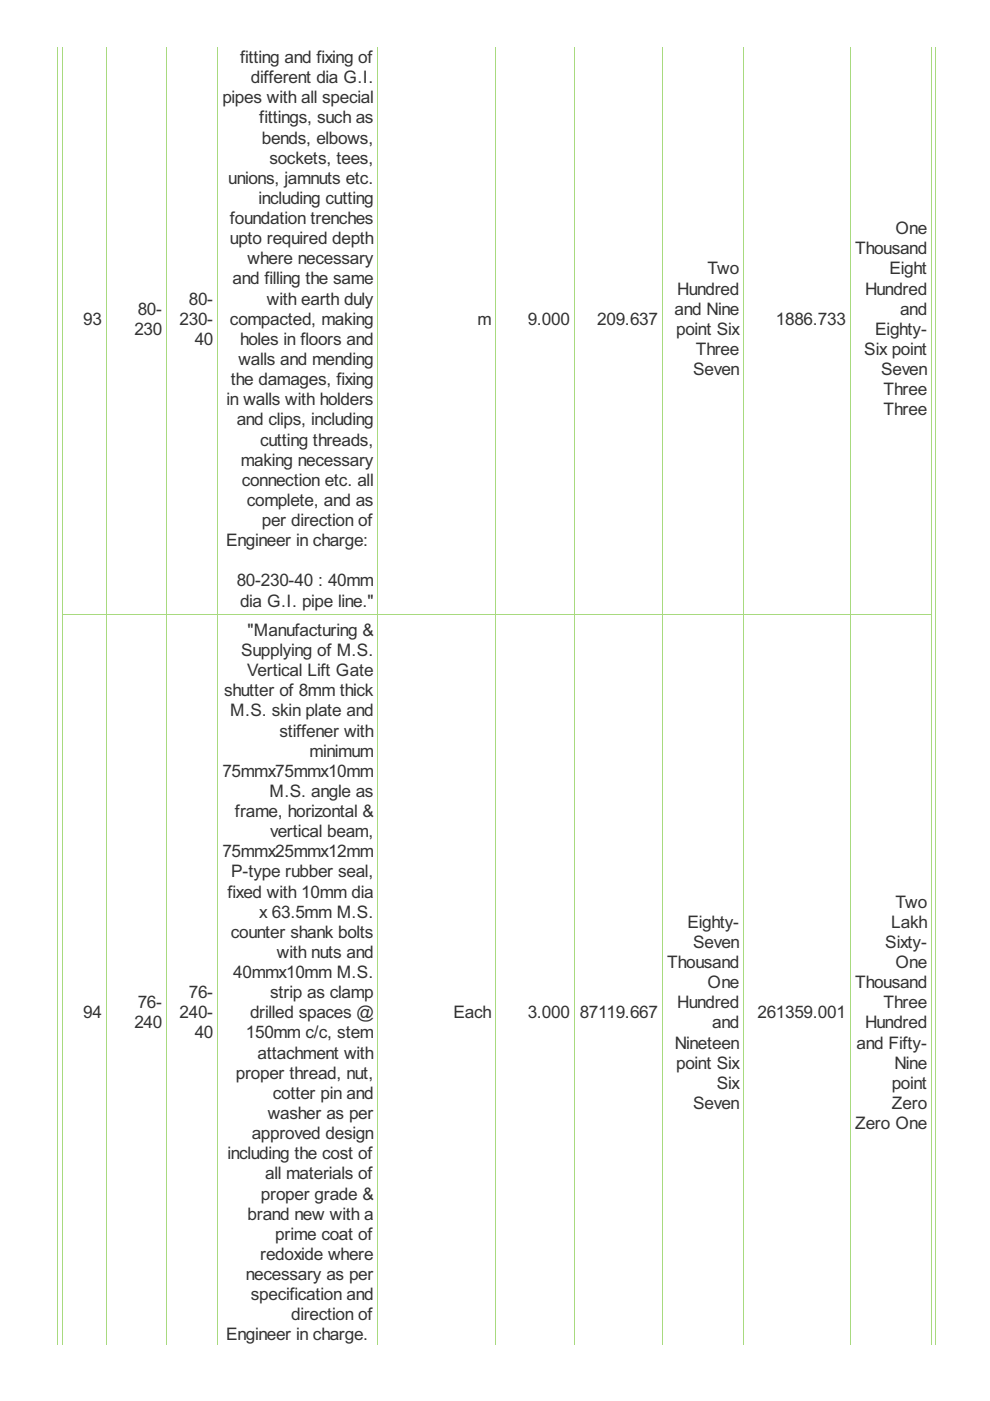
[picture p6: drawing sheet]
<svg xmlns="http://www.w3.org/2000/svg" width="210mm" height="297mm" viewBox="0 0 210 297" stroke-linecap="round" stroke-linejoin="round" font-family="sans-serif">
<defs><g id="words">
<g font-size="4.1" fill="#333">
<text x="50.9" y="13.4">fitting and fixing of</text>
<text x="53.2" y="17.6">different dia G.I.</text>
<text x="47.2" y="21.9">pipes with all special</text>
<text x="55" y="26.2">fittings, such as</text>
<text x="55.5" y="30.4">bends, elbows,</text>
<text x="57.1" y="34.7">sockets, tees,</text>
<text x="48.4" y="39">unions, jamnuts etc.</text>
<text x="48.8" y="47.5">foundation trenches</text>
<text x="54.8" y="43.2">including cutting</text>
<text x="48.8" y="51.8">upto required depth</text>
<text x="181.3" y="53.9">Thousand</text>
<text x="189.8" y="49.6">One</text>
<text x="52.5" y="56">where necessary</text>
<text x="150" y="58.2">Two</text>
<text x="188.6" y="58.2">Eight</text>
<text x="40" y="64.6">80-</text>
<text x="49.3" y="60.3">and filling the same</text>
<text x="56.6" y="64.6">with earth duly</text>
<text x="143.6" y="62.4">Hundred</text>
<text x="183.4" y="62.4">Hundred</text>
<text x="17.6" y="68.9">93</text>
<text x="28.5" y="71">230</text>
<text x="29.2" y="66.7">80-</text>
<text x="38.1" y="68.9">230-</text>
<text x="48.8" y="68.9">compacted, making</text>
<text x="101.2" y="68.9">m</text>
<text x="111.9" y="68.9">9.000</text>
<text x="126.6" y="68.9">209.637</text>
<text x="143" y="66.7">and Nine</text>
<text x="143.4" y="71">point Six</text>
<text x="164.5" y="68.9">1886.733</text>
<text x="185.6" y="71">Eighty-</text>
<text x="190.8" y="66.7">and</text>
<text x="41.3" y="73.1">40</text>
<text x="50.5" y="77.4">walls and mending</text>
<text x="50.9" y="73.1">holes in floors and</text>
<text x="147.5" y="75.3">Three</text>
<text x="183.3" y="75.3">Six point</text>
<text x="48.9" y="81.7">the damages, fixing</text>
<text x="147" y="79.5">Seven</text>
<text x="186.8" y="79.5">Seven</text>
<text x="187.3" y="83.8">Three</text>
<text x="48" y="85.9">in walls with holders</text>
<text x="187.3" y="88.1">Three</text>
<text x="50.2" y="90.2">and clips, including</text>
<text x="55.2" y="94.5">cutting threads,</text>
<text x="51.1" y="98.7">making necessary</text>
<text x="51.2" y="103">connection etc. all</text>
<text x="52.3" y="107.3">complete, and as</text>
<text x="55.5" y="111.5">per direction of</text>
<text x="47.9" y="115.8">Engineer in charge:</text>
<text x="50.2" y="124.3">80-230-40 : 40mm</text>
<text x="50.9" y="128.6">dia G.I. pipe line.&quot;</text>
<text x="52.5" y="134.8">&quot;Manufacturing &amp;</text>
<text x="51.1" y="139.1">Supplying of M.S.</text>
<text x="52.4" y="143.4">Vertical Lift Gate</text>
<text x="47.5" y="147.6">shutter of 8mm thick</text>
<text x="48.8" y="151.9">M.S. skin plate and</text>
<text x="59.2" y="156.2">stiffener with</text>
<text x="65.6" y="160.4">minimum</text>
<text x="47.2" y="164.7">75mmx75mmx10mm</text>
<text x="49.8" y="173.2">frame, horizontal &amp;</text>
<text x="57.2" y="169">M.S. angle as</text>
<text x="57.3" y="177.5">vertical beam,</text>
<text x="47.2" y="181.8">75mmx25mmx12mm</text>
<text x="48.2" y="190.3">fixed with 10mm dia</text>
<text x="49" y="186">P-type rubber seal,</text>
<text x="55" y="194.6">x 63.5mm M.S.</text>
<text x="145.7" y="196.7">Eighty-</text>
<text x="188.9" y="196.7">Lakh</text>
<text x="189.8" y="192.4">Two</text>
<text x="48.9" y="198.8">counter shank bolts</text>
<text x="58.7" y="203.1">with nuts and</text>
<text x="147" y="201">Seven</text>
<text x="187.7" y="201">Sixty-</text>
<text x="49.5" y="207.4">40mmx10mm M.S.</text>
<text x="141.5" y="205.2">Thousand</text>
<text x="150" y="209.5">One</text>
<text x="181.3" y="209.5">Thousand</text>
<text x="189.8" y="205.2">One</text>
<text x="17.6" y="215.9">94</text>
<text x="29.2" y="213.8">76-</text>
<text x="38.1" y="215.9">240-</text>
<text x="40" y="211.6">76-</text>
<text x="53" y="215.9">drilled spaces @</text>
<text x="57.3" y="211.6">strip as clamp</text>
<text x="96.1" y="215.9">Each</text>
<text x="111.9" y="215.9">3.000</text>
<text x="122.9" y="215.9">87119.667</text>
<text x="143.6" y="213.8">Hundred</text>
<text x="160.6" y="215.9">261359.001</text>
<text x="187.3" y="213.8">Three</text>
<text x="28.5" y="218">240</text>
<text x="41.3" y="220.2">40</text>
<text x="52.1" y="220.2">150mm c/c, stem</text>
<text x="151" y="218">and</text>
<text x="183.4" y="218">Hundred</text>
<text x="54.6" y="224.4">attachment with</text>
<text x="143.1" y="222.3">Nineteen</text>
<text x="143.4" y="226.6">point Six</text>
<text x="181.6" y="222.3">and Fifty-</text>
<text x="189.7" y="226.6">Nine</text>
<text x="50" y="228.7">proper thread, nut,</text>
<text x="57.8" y="233">cotter pin and</text>
<text x="152" y="230.8">Six</text>
<text x="189.1" y="230.8">point</text>
<text x="56.8" y="237.2">washer as per</text>
<text x="147" y="235.1">Seven</text>
<text x="181.3" y="239.4">Zero One</text>
<text x="189.1" y="235.1">Zero</text>
<text x="48.2" y="245.8">including the cost of</text>
<text x="53.4" y="241.5">approved design</text>
<text x="56.2" y="250.1">all materials of</text>
<text x="55.3" y="254.3">proper grade &amp;</text>
<text x="52.5" y="258.6">brand new with a</text>
<text x="58.4" y="262.9">prime coat of</text>
<text x="55.2" y="267.1">redoxide where</text>
<text x="52.1" y="271.4">necessary as per</text>
<text x="53.2" y="275.7">specification and</text>
<text x="61.7" y="279.9">direction of</text>
<text x="47.9" y="284.2">Engineer in charge.</text>
</g>
</g></defs>
<g fill="none" stroke="#a8da7f" stroke-width=".21">
<path d="M12.2 9.9v275.2M13.3 9.9v275.2M22.5 9.9v275.2M35.3 9.9v275.2M46.2 9.9v275.2M80.1 9.9v275.2M105 9.9v275.2M121.8 9.9v275.2M140.4 9.9v275.2M157.7 9.9v275.2M180.3 9.9v275.2M197.5 9.9v275.2"/>
<path d="M198.4 9.9v275.2M13.2 130.3h184.4"/>
</g>
<use href="#words"/>
</svg>
